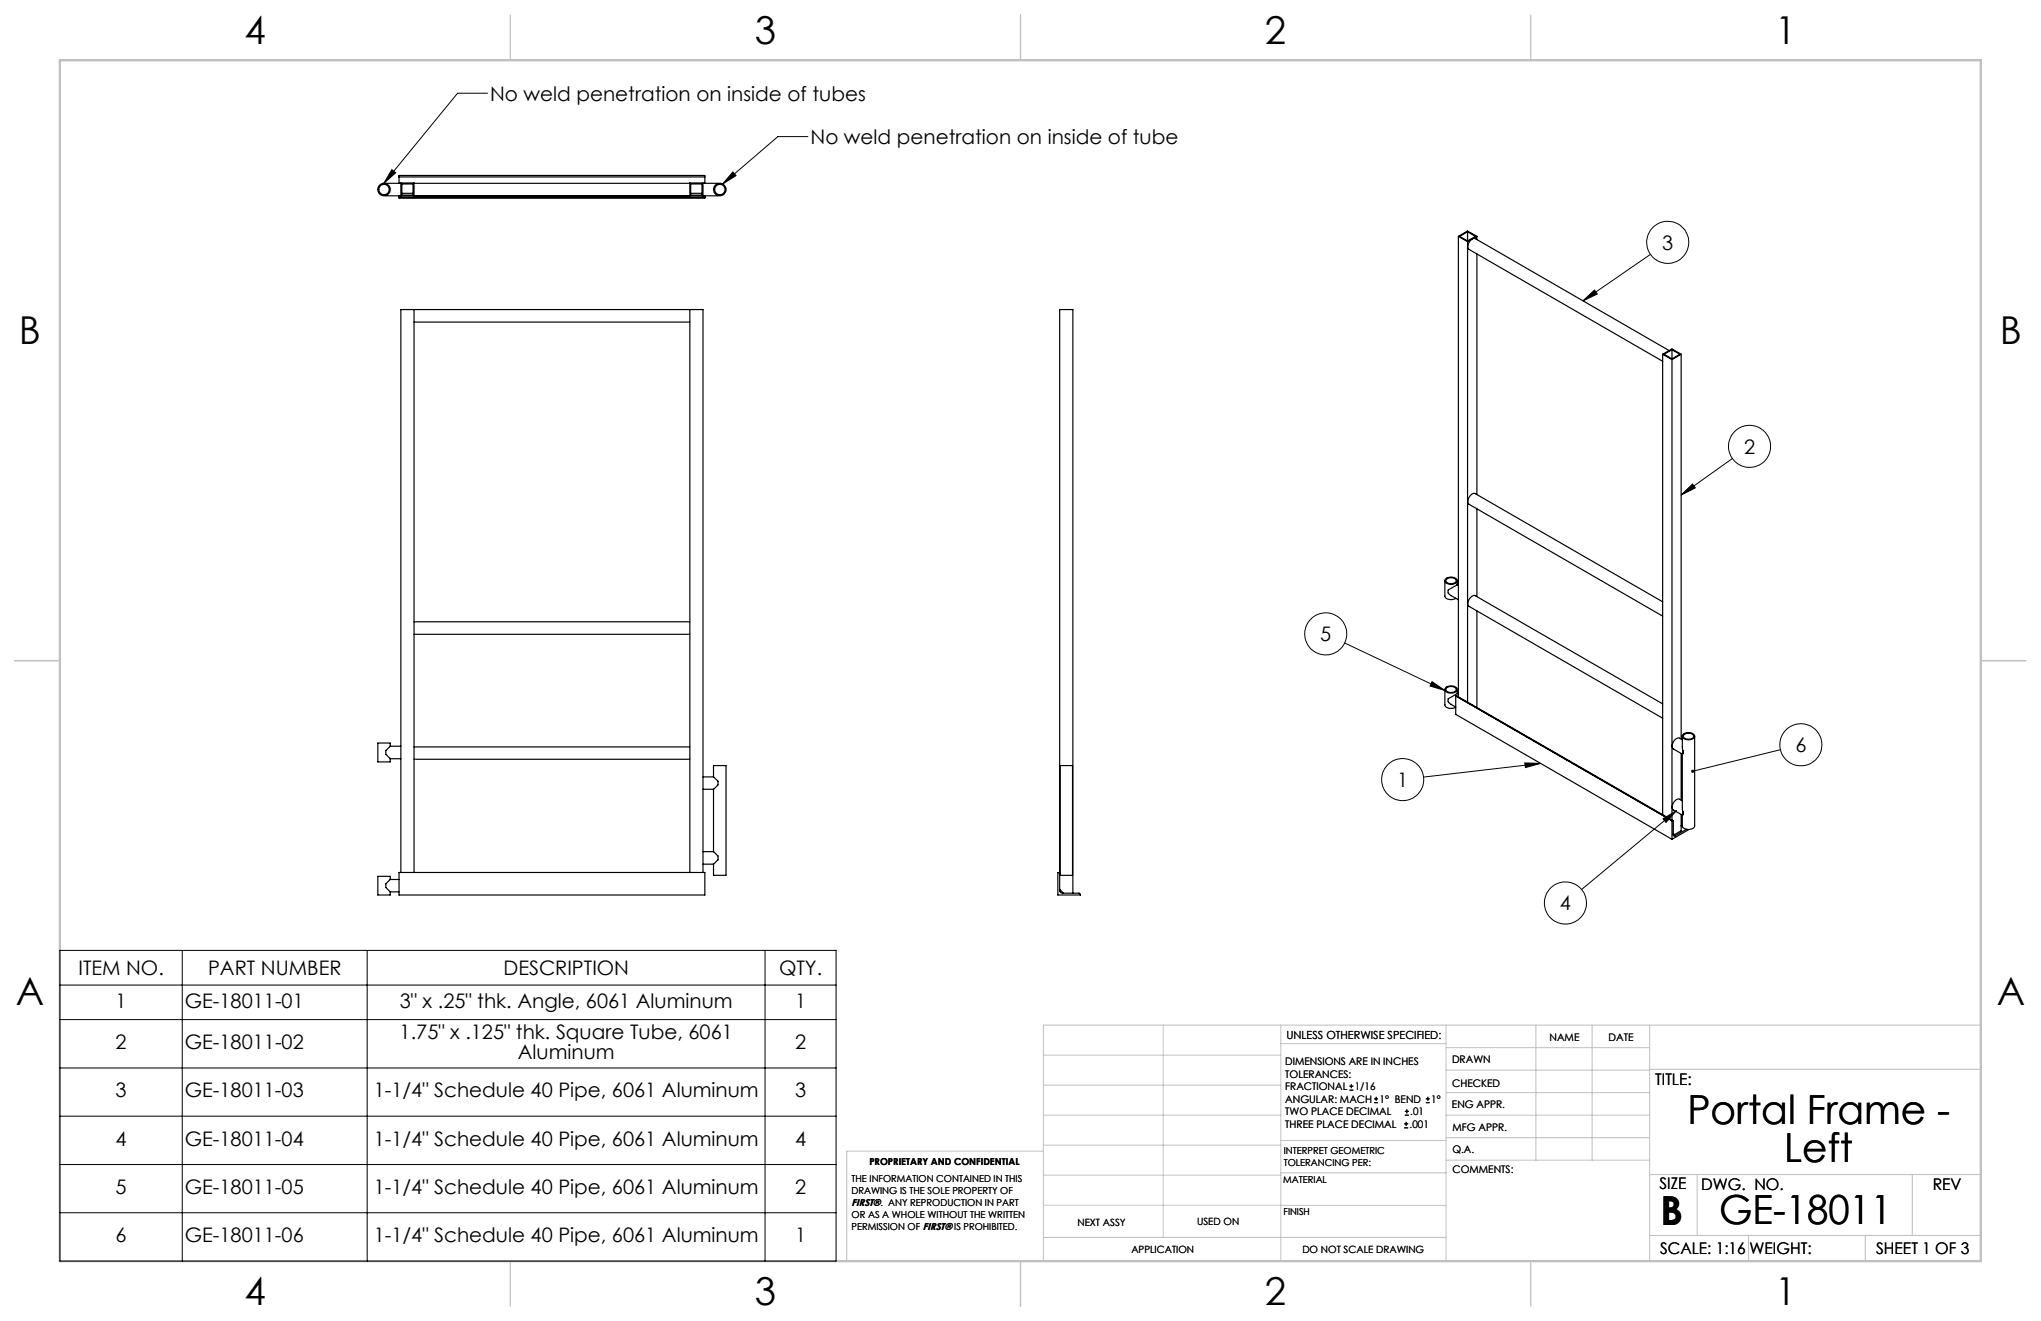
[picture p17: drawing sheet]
<svg xmlns="http://www.w3.org/2000/svg" width="432mm" height="279mm" viewBox="0 0 432 279" stroke-linecap="round" stroke-linejoin="round" font-family="sans-serif">
<defs><g id="words">
<g font-size="8.5">
<text x="357" y="237.7">Portal Frame -</text>
<text x="377.5" y="245.8">Left</text>
<text x="351.3" y="259">B</text>
<text x="363.7" y="258.9">GE-18011</text>
</g>
<g font-size="8.1">
<text x="51.7" y="9.3">4</text>
<text x="159.7" y="9.3">3</text>
<text x="267.6" y="9.3">2</text>
<text x="375.6" y="9.3">1</text>
<text x="4" y="72.8">B</text>
<text x="423.1" y="72.8">B</text>
<text x="3.3" y="212.5">A</text>
<text x="422.4" y="212.5">A</text>
<text x="51.7" y="276">4</text>
<text x="159.7" y="276">3</text>
<text x="267.6" y="276">2</text>
<text x="375.6" y="276">1</text>
</g>
<g font-size="4.2">
<text x="103.7" y="21.3">No weld penetration on inside of tubes</text>
<text x="171.5" y="30.5">No weld penetration on inside of tube</text>
<text x="351.7" y="52.8">3</text>
<text x="369" y="96">2</text>
<text x="279.3" y="135.6">5</text>
<text x="379.8" y="159.1">6</text>
<text x="295.6" y="166.4">1</text>
<text x="330" y="192.5">4</text>
<text x="16.6" y="206.2">ITEM NO.</text>
<text x="44" y="206.2">PART NUMBER</text>
<text x="106.5" y="206.2">DESCRIPTION</text>
<text x="164.8" y="206.2">QTY.</text>
<text x="24.5" y="213.1">1</text>
<text x="39.1" y="213.1">GE-18011-01</text>
<text x="84.6" y="213.1">3&quot; x .25&quot; thk. Angle, 6061 Aluminum</text>
<text x="168.2" y="213.1">1</text>
<text x="24.5" y="221.9">2</text>
<text x="39.1" y="221.9">GE-18011-02</text>
<text x="84.6" y="219.8">1.75&quot; x .125&quot; thk. Square Tube, 6061</text>
<text x="168.2" y="221.9">2</text>
<text x="109.6" y="223.9">Aluminum</text>
<text x="24.5" y="232.1">3</text>
<text x="39.1" y="232.1">GE-18011-03</text>
<text x="79.1" y="232.1">1-1/4&quot; Schedule 40 Pipe, 6061 Aluminum</text>
<text x="168.2" y="232.1">3</text>
<text x="24.5" y="242.3">4</text>
<text x="39.1" y="242.3">GE-18011-04</text>
<text x="79.1" y="242.3">1-1/4&quot; Schedule 40 Pipe, 6061 Aluminum</text>
<text x="168.2" y="242.3">4</text>
<text x="24.5" y="252.5">5</text>
<text x="39.1" y="252.5">GE-18011-05</text>
<text x="79.1" y="252.5">1-1/4&quot; Schedule 40 Pipe, 6061 Aluminum</text>
<text x="168.2" y="252.5">2</text>
<text x="24.5" y="262.7">6</text>
<text x="39.1" y="262.7">GE-18011-06</text>
<text x="79.1" y="262.7">1-1/4&quot; Schedule 40 Pipe, 6061 Aluminum</text>
<text x="168.2" y="262.7">1</text>
</g>
<g font-size="3.4">
<text x="350.2" y="229.5">TITLE:</text>
<text x="351.1" y="251.6">SIZE</text>
<text x="359.9" y="251.6">DWG. NO.</text>
<text x="408.9" y="251.7">REV</text>
<text x="351.2" y="265.2">SCALE: 1:16</text>
<text x="370.1" y="265.3">WEIGHT:</text>
<text x="396.9" y="265.2">SHEET 1 OF 3</text>
</g>
<text font-size="2.4" x="272.2" y="219.7">UNLESS OTHERWISE SPECIFIED:</text>
<g font-size="2.2">
<text x="327.8" y="220.1">NAME</text>
<text x="340.3" y="220.2">DATE</text>
<text x="271.9" y="225.3">DIMENSIONS ARE IN INCHES</text>
<text x="271.9" y="227.9">TOLERANCES:</text>
<text x="307.2" y="224.9">DRAWN</text>
<text x="271.9" y="230.6">FRACTIONAL</text>
<text x="271.9" y="233.2">ANGULAR: MACH</text>
<text x="286.6" y="230.6">1/16</text>
<text x="291.9" y="233.2">1° BEND</text>
<text x="302.8" y="233.2">1°</text>
<text x="307.3" y="229.8">CHECKED</text>
<text x="271.9" y="238.5">THREE PLACE DECIMAL</text>
<text x="271.9" y="235.9">TWO PLACE DECIMAL</text>
<text x="298.2" y="238.5">.001</text>
<text x="298.4" y="235.9">.01</text>
<text x="307.2" y="234.5">ENG APPR.</text>
<text x="307.3" y="239.2">MFG APPR.</text>
<text x="307.3" y="243.9">Q.A.</text>
<text x="307.3" y="248.1">COMMENTS:</text>
</g>
<g font-size="2.1">
<text x="180.2" y="255.1">FIRST®. ANY REPRODUCTION IN PART</text>
<text x="227.9" y="259.2">NEXT ASSY</text>
<text x="253.3" y="259.2">USED ON</text>
<text x="239.3" y="265">APPLICATION</text>
<text x="275.5" y="265.1">DO NOT SCALE DRAWING</text>
</g>
<g font-size="2">
<text x="271.6" y="244.1">INTERPRET GEOMETRIC</text>
<text x="180.2" y="250">THE INFORMATION CONTAINED IN THIS</text>
<text x="183.9" y="246.4">PROPRIETARY AND CONFIDENTIAL</text>
<text x="271.5" y="250.2">MATERIAL</text>
<text x="271.6" y="246.6">TOLERANCING PER:</text>
<text x="180.2" y="252.5">DRAWING IS THE SOLE PROPERTY OF</text>
<text x="180.2" y="257.6">OR AS A WHOLE WITHOUT THE WRITTEN</text>
<text x="271.5" y="257">FINISH</text>
<text x="180.2" y="260.1">PERMISSION OF FIRST® IS PROHIBITED.</text>
</g>
</g></defs>
<g fill="none" stroke="#c0c0c0" stroke-width=".21">
<path d="M246.1 216.8v44.9M271 216.8v49.9M305.9 216.8v49.9M324.9 216.8v28.6M336.8 216.8v28.6M349 216.8v49.9M419.1 216.8h-198.4v49.9M220.7 235.9h50.3M220.7 229.5h50.3M220.7 223.2h50.3M271 220.7h34.9M305.9 231.1h43.1"/>
<path d="M305.9 226.3h43.1M305.9 221.6h43.1M305.9 235.9h43.1M349 226.2h70.1M220.7 254.9l85.2 .1M220.7 248.6h50.3M220.7 242.2h50.3M220.7 243.5h-41.6v23.2M271 248.1h35M271 241.2h35M305.9 240.6h43.1M306 245.4h43"/>
<path d="M349 248.4h70.1M359.1 248.4v12.9M404.6 248.4v12.9M220.7 261.7h85.2M349 261.3h70.1M369.9 261.3v5.4M394.6 261.3v5.4"/>
</g>
<path d="M108 3.2v9.5M215.9 3.2v9.5M323.8 3.2v9.5M3.1 139.7h9.6M419.1 139.7h9.5M108 266.7v9.6M215.9 266.7v9.6M323.8 266.7v9.6" fill="none" stroke="#c0c0c0" stroke-width=".25"/>
<path d="M12.7 12.7h406.4v254h-406.4z" fill="none" stroke="#c0c0c0" stroke-width=".5"/>
<g fill="none" stroke="#000" stroke-width=".21">
<path d="M103.2 19.7h-6.4l-15.6 19.1M82.9 35.9l.8 .6-2.5 2.3zM155 36.4l.7 .7-2.8 1.8zM170.9 28.9h-6.3l-11.7 10M349.2 53.8l-14.3 9.8M334.9 63.6l2.4-2.3 .6 .9zM366.5 97l-10.8 7.7M355.7 104.7l2.4-2.3 .6 .8zM284.5 136l21.2 10.1M303 144.2l2.7 1.9-3.2-1zM376.7 158.6l-18.6 4.5M322.6 161.4l3.3 .1-3.2 .8z"/>
<path d="M325.9 161.5l-24.7 2.9M351.8 173.2l2.9-1.7-2.2 2.5zM354.7 171.5l-20.1 16.6M12.7 201h164.2v65.7h-164.2zM12.7 215.7h164.2M12.7 208.4h164.2M38.6 201v65.7M77.7 201v65.7M161.9 201v65.7M12.7 225.9h164.2M12.7 236.1h164.2M285.5 230.6h.8"/>
<path d="M285.5 229.7h.8M285.9 229.3v.9M290.7 233.2h.8M290.7 232.4h.8M291.1 232v.8M297.1 238.5h.8M297.1 237.7h.8M297.2 235.9h.9M297.2 235.1h.9M297.5 237.3v.8M297.6 234.6v.9M301.7 233.2h.8"/>
<path d="M301.7 232.4h.8M302.1 232v.8M12.7 246.3h164.2M12.7 256.5h164.2"/>
<circle cx="352.8" cy="51.3" r="4.4"/>
<circle cx="370.1" cy="94.4" r="4.5"/>
<circle cx="280.5" cy="134.1" r="4.5"/>
<circle cx="381" cy="157.5" r="4.5"/>
<circle cx="296.7" cy="164.9" r="4.5"/>
<circle cx="331.2" cy="191" r="4.5"/>
</g>
<path d="M82.9 35.9l.8 .6-2.5 2.3zM155 36.4l.7 .7-2.8 1.8zM334.9 63.6l2.4-2.3 .6 .9zM355.7 104.7l2.4-2.3 .6 .8zM357.9 162.9l-.1 .3 .3-.1-.3 .1a.34 .34 0 0 0 .4 .2 .34 .34 0 0 0 .2-.4 .34 .34 0 0 0-.5-.1zM351.8 173.2l2.9-1.7-2.2 2.5zM303 144.2l2.7 1.9-3.2-1zM322.6 161.4l3.3 .1-3.2 .8z" fill="#000"/>
<g fill="none" stroke="#000" stroke-width=".25">
<path d="M84.4 37.4v-.3h64.7v.3M84.4 37.4v1.4M84.4 37.4h64.7M84.8 38.8h-3.2M85 38.9h2.4v2.4h-2.4zM87.6 38.8h58.3M146.1 38.9h2.4v2.4h-2.4zM148.7 38.8h3.2M149.1 37.4v1.4M81.6 41.3l3.2 .1M84.4 41.5v.3M84.4 41.4v.1"/>
<path d="M84.4 41.8h64.7M84.4 41.5h64.7M84.8 41.5v-2.8h2.8v2.8M85 40.9h2.4M87.6 41.4h58.3M145.9 41.5v-2.8h2.8v2.8M146.1 40.9h2.4M149.1 41.5v.3M149.1 41.4v.1M151.9 41.3l-3.2 .1M308.5 50v97.4M308.5 50l2 1.1"/>
<path d="M308.5 50l2-1.1 2 1.1M310.5 49v2M310.5 51.1v97.4M310.5 49l1.7 1-1.7 1M310.5 49l-1.7 1 1.7 1M312.5 50v.7M312.5 53.7v50.9M312.5 50l-2 1.1M87.6 68.1h58.3M87.6 65.5v119M145.9 65.5v119M351.8 74.9l1.9 1.2"/>
<path d="M351.8 74.9l1.9-1.1 2 1.1M351.8 74.9v97.4M353.1 74.2l-41-23.7a1.58 1.58 0 0 0-1.4 2.2l41.1 23.7M353.7 74l1.7 .9-1.7 1M353.7 74l-1.7 .9 1.7 1M353.7 74v1.9M353.7 76.1v97.4M355.7 74.9l-2 1.2M355.7 74.9v81.4M312.5 107.6v18.6M87.6 131.5h58.3M87.6 134.2h58.3"/>
<path d="M305.7 122.8v3.3a1.52 1.52 0 0 0 2.1 .6l.2-.2M305.9 122.4a1.67 1.67 0 0 1 2.4 .3 1.31 1.31 0 0 1-2 .8l-.2-.1a.53 .53 0 0 1-.2-1zM306 122.5a1.3 1.3 0 0 1 2.1 .4 1.24 1.24 0 0 1-2.2-.1zM308.3 123.7l-1.2 .7a.8 .8 0 0 0-.7 .7 .8 .8 0 0 0 .6 .9l1.5 .9M308.3 122.8v.9M308.3 123.7l.2 .1M312.5 129.2v20.4M351.8 127.3l-39.7-22.9a1.44 1.44 0 0 0-1.5 1.5l.1 .7 41.1 23.7M82.5 157.8v-.6h-2.6v3.9h2.6v-.6M82.5 157.8v.1a1.6 1.6 0 0 0-.9 1.7l.9 .9M82.5 157.8h2.3M87.6 158h58.3"/>
<path d="M305.7 145.8v3.3a1.55 1.55 0 0 0 2.3 .5M305.9 145.5a1.58 1.58 0 0 1 2.4 .3 1.55 1.55 0 0 1-2.5 .3l-.1-.4zM306.1 145.5a1.29 1.29 0 0 1 2 .4 1.26 1.26 0 0 1-2.2-.1zM308 147.2l45.7 26.4M308 147.2v3.9l45.7 26.4M308 147.2l45.9 26.4M308 147.2h.1M308 147.2l45.8 26.4M308.3 146.7l-1.2 .7a.8 .8 0 0 0-.7 .7 .8 .8 0 0 0 .6 .9l1 .5M308.3 145.8v.9M308.3 146.7l.2 .1M351.8 148.9l-39.7-22.9a1.55 1.55 0 0 0-1.4 2.2l41.1 23.7"/>
<path d="M355.7 159.3v9.9M355.9 159.5v11.6l.2 .6M355.9 155.7v2.5l.2 .6M355.9 156.5l-.5-.4a1.52 1.52 0 0 0-1.4 2.3l1.9 1.1M356 155.4a1.73 1.73 0 0 1 2.5 .2 1.4 1.4 0 0 1-2.2 .6 .55 .55 0 0 1-.3-.8zM356.1 158.8v.6M356.1 159.4l-.2 .1M356.3 155.3a1.29 1.29 0 0 1 2 .5 1.26 1.26 0 0 1-2.2-.1zM358.5 155.7v19a1.53 1.53 0 0 1-2.6 .1v-2.4M82.5 160.5h2.3M87.6 160.6h58.3M148.7 164.3h2.3"/>
<path d="M148.7 166.9h2.3M151 164.3v-2.4h2.6v23.2h-2.6v-2.3M151 164.3l.3 .3a1.16 1.16 0 0 1 .6 1.1 1.16 1.16 0 0 1-.7 1l-.2 .2M151 166.9v13.2M224.3 161.9h2.6v23.2h-2.6zM353.7 173.6v3.9M353.7 173.6h.1M353.8 173.6l.2 .1v2.8M354 176.5a.24 .24 0 0 0 .1 .3 .24 .24 0 0 0 .3 0M354 176.4l.3 .1zM354 176.5l.4 .3M355.7 174.6l.2 .1"/>
<path d="M355.7 172.3v3.4l-1.4 .8M355.7 174.7l.3 .1M355.9 169.4l-.5-.3a1.53 1.53 0 0 0-1.4 2.2l1.9 1.1M356.1 171.7v.6M356.1 172.3l-.2 .1M356.8 175.4l-2.4 1.4M357.1 175.4v.2l-3.4 1.9M82.5 186v-.7h-2.6v4h2.6v-.7M82.5 186v.1a1.59 1.59 0 0 0-.9 1.6l.9 .9M82.5 188.6h1.9M82.5 186h1.9M84.4 184.5h64.7v4.8h-64.7z"/>
<path d="M84.8 184.5v-119h63.9v119M148.7 180.1h2.3M148.7 182.8h2.3M151 180.1l.2 .3a1.2 1.2 0 0 1 .7 1.1 1.2 1.2 0 0 1-.8 1.1l-.1 .2M224.2 184.9l-.1-.3-.3-.1v4.8h4.8l-.3-.4h-3.5a.6 .6 0 0 1-.6-.6v-122.8h2.8v123.4M224.2 188.1l.8 .8M224.3 188.2v.4"/>
<circle cx="81.3" cy="40.1" r="1.1"/>
<circle cx="81.3" cy="40.1" r="1.32"/>
<circle cx="152.3" cy="40.1" r="1.32"/>
<circle cx="152.3" cy="40.1" r="1.09"/>
</g>
<use href="#words"/>
</svg>
